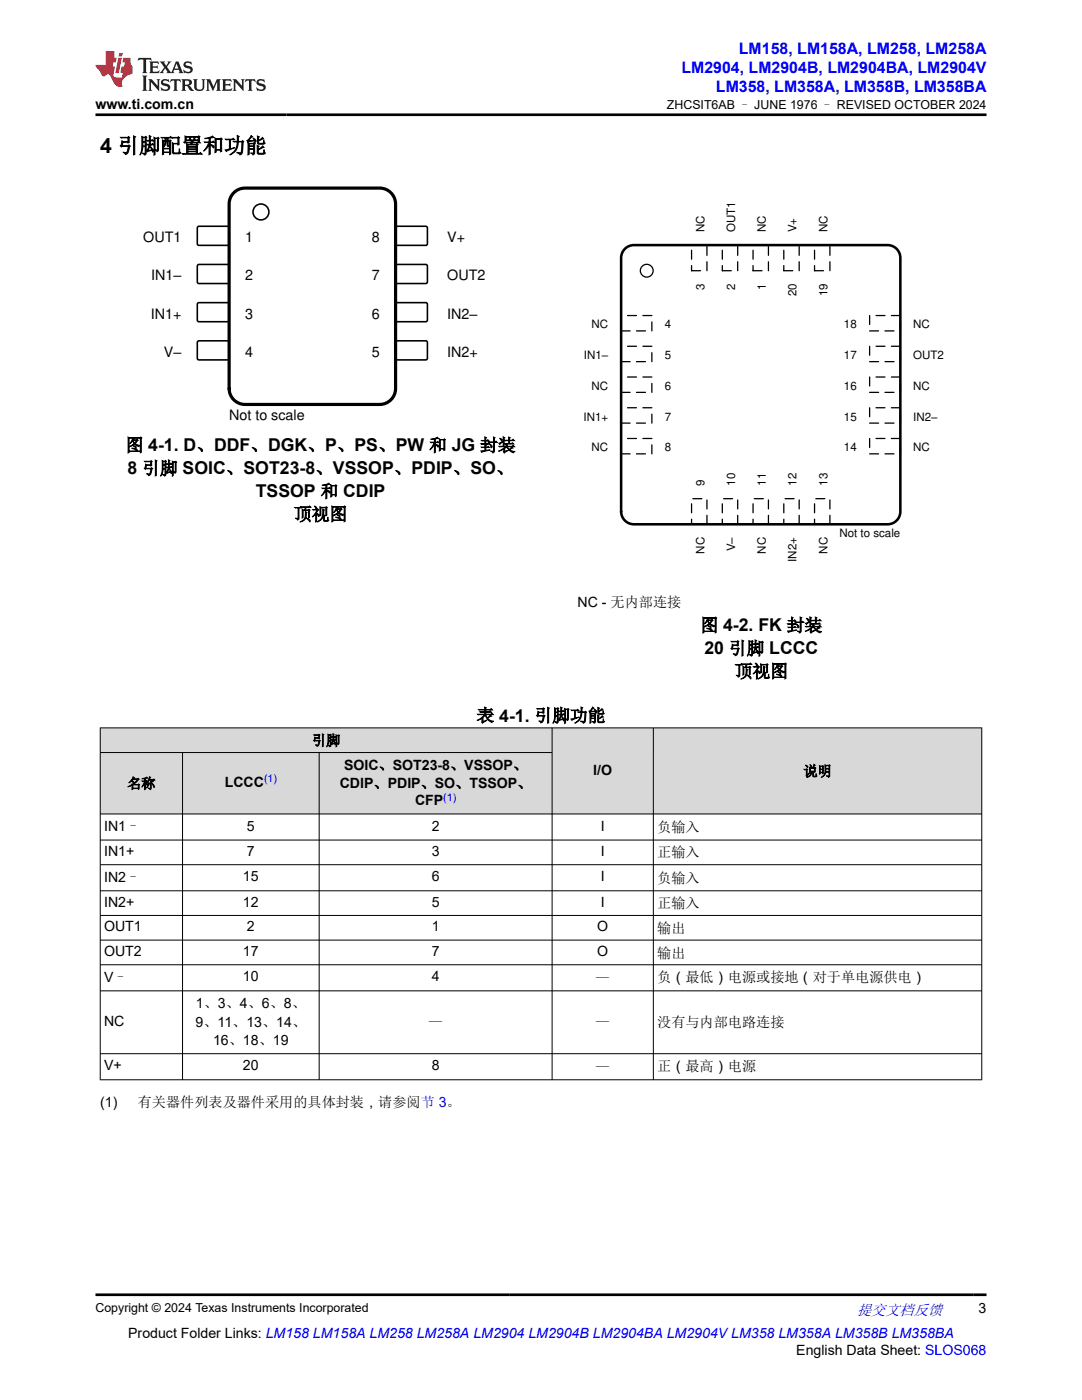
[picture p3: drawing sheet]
<svg xmlns="http://www.w3.org/2000/svg" width="216mm" height="279mm" viewBox="0 0 216 279" stroke-linecap="round" stroke-linejoin="round" font-family="sans-serif">
<defs><g id="words">
<text font-size="4.2" x="20" y="30.5">4 引脚配置和功能</text>
<g font-size="3.5">
<text x="25.1" y="90.1">图 4-1. D、DDF、DGK、P、PS、PW 和 JG 封装</text>
<text x="25.5" y="94.7">8 引脚 SOIC、SOT23-8、VSSOP、PDIP、SO、</text>
<text x="51" y="99.2">TSSOP 和 CDIP</text>
<text x="58.7" y="103.8">顶视图</text>
<text x="139.8" y="126">图 4-2. FK 封装</text>
<text x="140.6" y="130.6">20 引脚 LCCC</text>
<text x="146.6" y="135.2">顶视图</text>
<text x="95.1" y="144">表 4-1. 引脚功能</text>
</g>
<g font-size="3.2" fill="#00f">
<text x="147.4" y="10.7">LM158, LM158A, LM258, LM258A</text>
<text x="136" y="14.5">LM2904, LM2904B, LM2904BA, LM2904V</text>
<text x="142.9" y="18.3">LM358, LM358A, LM358B, LM358BA</text>
</g>
<text font-size="3" fill="#00f" x="171" y="262.4">提交文档反馈</text>
<g font-size="2.9">
<text x="28.6" y="48.3">OUT1</text>
<text x="48.9" y="48.3">1</text>
<text x="74.2" y="48.3">8</text>
<text x="89.3" y="48.3">V+</text>
<text x="30.2" y="56">IN1±</text>
<text x="48.9" y="56">2</text>
<text x="74.2" y="56">7</text>
<text x="89.3" y="56">OUT2</text>
<text x="30.1" y="63.6">IN1+</text>
<text x="48.9" y="63.6">3</text>
<text x="74.2" y="63.6">6</text>
<text x="89.3" y="63.6">IN2±</text>
<text x="32.7" y="71.2">V±</text>
<text x="48.9" y="71.2">4</text>
<text x="74.2" y="71.2">5</text>
<text x="89.3" y="71.2">IN2+</text>
<text x="45.7" y="83.9">Not to scale</text>
</g>
<g font-size="2.8">
<text x="19" y="21.7">www.ti.com.cn</text>
<text x="115.3" y="121.2">NC - 无内部连接</text>
<text x="62.3" y="148.7">引脚</text>
<text x="68.7" y="153.7">SOIC、SOT23-8、VSSOP、</text>
<text x="118.4" y="154.6">I/O</text>
<text x="160.3" y="154.9">说明</text>
<text x="25.4" y="157.3">名称</text>
<text x="44.8" y="157">LCCC</text>
<text x="67.8" y="157.3">CDIP、PDIP、SO、TSSOP、</text>
<text x="82.8" y="160.7">CFP</text>
<text x="20.8" y="165.9">IN1–</text>
<text x="49.3" y="165.8">5</text>
<text x="86.1" y="165.8">2</text>
<text x="119.9" y="165.8">I</text>
<text x="131.1" y="166.1">负输入</text>
<text x="20.8" y="170.8">IN1+</text>
<text x="49.3" y="170.8">7</text>
<text x="86.1" y="170.8">3</text>
<text x="119.9" y="170.8">I</text>
<text x="131.1" y="171.1">正输入</text>
<text x="20.8" y="176">IN2–</text>
<text x="48.5" y="175.9">15</text>
<text x="86.1" y="175.9">6</text>
<text x="119.9" y="175.9">I</text>
<text x="131.1" y="176.2">负输入</text>
<text x="20.8" y="181">IN2+</text>
<text x="20.8" y="185.9">OUT1</text>
<text x="48.5" y="181">12</text>
<text x="49.3" y="185.9">2</text>
<text x="86.1" y="181">5</text>
<text x="86.1" y="185.9">1</text>
<text x="119.2" y="185.9">O</text>
<text x="119.9" y="181">I</text>
<text x="131.1" y="181.3">正输入</text>
<text x="20.8" y="190.8">OUT2</text>
<text x="48.5" y="190.8">17</text>
<text x="86.1" y="190.8">7</text>
<text x="119.2" y="190.8">O</text>
<text x="131.1" y="186.2">输出</text>
<text x="131.1" y="191.1">输出</text>
<text x="20.8" y="196">V–</text>
<text x="48.5" y="195.9">10</text>
<text x="86.1" y="195.9">4</text>
<text x="118.9" y="196.2">—</text>
<text x="131.1" y="196">负（最低）电源或接地（对于单电源供电）</text>
<text x="39.1" y="201.2">1、3、4、6、8、</text>
<text x="20.8" y="204.7">NC</text>
<text x="39" y="204.9">9、11、13、14、</text>
<text x="42.5" y="208.6">16、18、19</text>
<text x="85.5" y="205">—</text>
<text x="118.9" y="205">—</text>
<text x="131.1" y="205">没有与内部电路连接</text>
<text x="20.8" y="213.6">V+</text>
<text x="48.5" y="213.6">20</text>
<text x="86.1" y="213.6">8</text>
<text x="118.9" y="213.9">—</text>
<text x="131.1" y="213.8">正（最高）电源</text>
<text x="20" y="220.8">(1)</text>
<text x="27.5" y="220.8">有关器件列表及器件采用的具体封装，请参阅节 3。</text>
<text x="195.3" y="262.1">3</text>
<text x="25.6" y="266.9">Product Folder Links: LM158 LM158A LM258 LM258A LM2904 LM2904B LM2904BA LM2904V LM358 LM358A LM358B LM358BA</text>
<text x="158.9" y="270.3">English Data Sheet: SLOS068</text>
</g>
<g font-size="2.5">
<text x="133.1" y="21.8">ZHCSIT6AB – JUNE 1976 – REVISED OCTOBER 2024</text>
<text x="19" y="261.8">Copyright © 2024 Texas Instruments Incorporated</text>
</g>
<g font-size="2.3">
<text x="140.6" y="46.4" transform="rotate(-90 140.6 46.4)">NC</text>
<text x="146.7" y="46.4" transform="rotate(-90 146.7 46.4)">OUT1</text>
<text x="152.8" y="46.4" transform="rotate(-90 152.8 46.4)">NC</text>
<text x="159" y="46.4" transform="rotate(-90 159 46.4)">V+</text>
<text x="165.1" y="46.4" transform="rotate(-90 165.1 46.4)">NC</text>
<text x="140.6" y="57.9" transform="rotate(-90 140.6 57.9)">3</text>
<text x="146.7" y="57.9" transform="rotate(-90 146.7 57.9)">2</text>
<text x="152.8" y="57.9" transform="rotate(-90 152.8 57.9)">1</text>
<text x="159" y="59.1" transform="rotate(-90 159 59.1)">20</text>
<text x="165.1" y="59.1" transform="rotate(-90 165.1 59.1)">19</text>
<text x="118.1" y="65.5">NC</text>
<text x="132.6" y="65.5">4</text>
<text x="168.4" y="65.5">18</text>
<text x="182.2" y="65.5">NC</text>
<text x="116.5" y="71.7">IN1±</text>
<text x="132.6" y="71.7">5</text>
<text x="168.4" y="71.7">17</text>
<text x="182.2" y="71.7">OUT2</text>
<text x="118.1" y="77.8">NC</text>
<text x="132.6" y="77.8">6</text>
<text x="168.4" y="77.8">16</text>
<text x="182.2" y="77.8">NC</text>
<text x="116.5" y="83.9">IN1+</text>
<text x="132.6" y="83.9">7</text>
<text x="168.4" y="83.9">15</text>
<text x="182.2" y="83.9">IN2±</text>
<text x="118.1" y="90.1">NC</text>
<text x="132.6" y="90.1">8</text>
<text x="168.4" y="90.1">14</text>
<text x="182.2" y="90.1">NC</text>
<text x="140.6" y="97" transform="rotate(-90 140.6 97)">9</text>
<text x="146.7" y="97" transform="rotate(-90 146.7 97)">10</text>
<text x="152.8" y="97" transform="rotate(-90 152.8 97)">11</text>
<text x="159" y="97" transform="rotate(-90 159 97)">12</text>
<text x="165.1" y="97" transform="rotate(-90 165.1 97)">13</text>
<text x="167.5" y="107.2">Not to scale</text>
<text x="140.6" y="110.5" transform="rotate(-90 140.6 110.5)">NC</text>
<text x="146.7" y="110" transform="rotate(-90 146.7 110)">V±</text>
<text x="152.8" y="110.5" transform="rotate(-90 152.8 110.5)">NC</text>
<text x="159" y="112.1" transform="rotate(-90 159 112.1)">IN2+</text>
<text x="165.1" y="110.5" transform="rotate(-90 165.1 110.5)">NC</text>
</g>
<g font-size="2.1" fill="#00f">
<text x="52.7" y="156.1">(1)</text>
<text x="88.5" y="159.8">(1)</text>
</g>
</g></defs>
<path d="M39.4 45.3l.3-.1h5.9l.1 .3v3.3l-.3 .2-5.9-.1-.1-.3z" fill="none" stroke="#000" stroke-width=".32"/>
<path d="M79 45.3l.3-.1h5.8l.2 .3-.1 3.3-.2 .2-5.9-.1-.2-.3z" fill-rule="evenodd" fill="#fff"/>
<path d="M79 45.3l.3-.1h5.8l.2 .3-.1 3.3-.2 .2-5.9-.1-.2-.3z" fill="none" stroke="#000" stroke-width=".32"/>
<path d="M39.4 52.9l.3-.1h5.9l.1 .3v3.3l-.3 .2-5.9-.1-.1-.2z" fill-rule="evenodd" fill="#fff"/>
<path d="M39.4 52.9l.3-.1h5.9l.1 .3v3.3l-.3 .2-5.9-.1-.1-.2z" fill="none" stroke="#000" stroke-width=".32"/>
<path d="M79 52.9l.3-.1h5.8l.2 .3-.1 3.3-.2 .2-5.9-.1-.2-.2z" fill-rule="evenodd" fill="#fff"/>
<path d="M79 52.9l.3-.1h5.8l.2 .3-.1 3.3-.2 .2-5.9-.1-.2-.2z" fill="none" stroke="#000" stroke-width=".32"/>
<path d="M39.4 60.6l.3-.2h5.9l.1 .3v3.3l-.3 .2h-5.9l-.1-.3z" fill-rule="evenodd" fill="#fff"/>
<path d="M39.4 60.6l.3-.2h5.9l.1 .3v3.3l-.3 .2h-5.9l-.1-.3z" fill="none" stroke="#000" stroke-width=".32"/>
<path d="M79 60.6l.3-.2h5.8l.2 .3-.1 3.3-.2 .2h-5.9l-.2-.3z" fill-rule="evenodd" fill="#fff"/>
<path d="M79 60.6l.3-.2h5.8l.2 .3-.1 3.3-.2 .2h-5.9l-.2-.3z" fill="none" stroke="#000" stroke-width=".32"/>
<path d="M39.4 68.2l.3-.2 5.9 .1 .1 .2v3.4l-.3 .1h-5.9l-.1-.3z" fill-rule="evenodd" fill="#fff"/>
<path d="M39.4 68.2l.3-.2 5.9 .1 .1 .2v3.4l-.3 .1h-5.9l-.1-.3z" fill="none" stroke="#000" stroke-width=".32"/>
<path d="M79 68.2l.3-.2 5.8 .1 .2 .2-.1 3.4-.2 .1h-5.9l-.2-.3z" fill-rule="evenodd" fill="#fff"/>
<g fill="none" stroke="#000" stroke-width=".32">
<path d="M79 68.2l.3-.2 5.8 .1 .2 .2-.1 3.4-.2 .1h-5.9l-.2-.3z"/>
<circle cx="52.1" cy="42.3" r="1.59"/>
</g>
<path d="M46.6 38.5a3.2 3.2 0 0 1 2.3-1h26.9a3.2 3.2 0 0 1 3.1 3.2v36.8a3.2 3.2 0 0 1-3.1 3.2h-26.9a3.2 3.2 0 0 1-3.2-3.2v-36.8a3.2 3.2 0 0 1 .9-2.2z" fill="none" stroke="#000" stroke-width=".64"/>
<path d="M123.9 63h6.2v3h-6.2z" fill-rule="evenodd" fill="#fff"/>
<path d="M123.9 63h6.2v3h-6.2z" fill="none" stroke="#000" stroke-width=".26" stroke-dasharray="1.8 1.3"/>
<path d="M123.9 69.1h6.2v3.1h-6.2z" fill-rule="evenodd" fill="#fff"/>
<path d="M123.9 69.1h6.2v3.1h-6.2z" fill="none" stroke="#000" stroke-width=".26" stroke-dasharray="1.8 1.3"/>
<path d="M123.9 75.2h6.2v3.1h-6.2z" fill-rule="evenodd" fill="#fff"/>
<path d="M123.9 75.2h6.2v3.1h-6.2z" fill="none" stroke="#000" stroke-width=".26" stroke-dasharray="1.8 1.3"/>
<path d="M123.9 81.4h6.2v3h-6.2z" fill-rule="evenodd" fill="#fff"/>
<path d="M123.9 81.4h6.2v3h-6.2z" fill="none" stroke="#000" stroke-width=".26" stroke-dasharray="1.8 1.3"/>
<path d="M123.9 87.5h6.2v3.1h-6.2z" fill-rule="evenodd" fill="#fff"/>
<path d="M123.9 87.5h6.2v3.1h-6.2z" fill="none" stroke="#000" stroke-width=".26" stroke-dasharray="1.8 1.3"/>
<path d="M138 99.5h3.1v5.1h-3.1z" fill-rule="evenodd" fill="#fff"/>
<path d="M138 99.5h3.1v5.1h-3.1z" fill="none" stroke="#000" stroke-width=".26" stroke-dasharray="1.8 1.3"/>
<path d="M144.1 99.5h3.1v5.1h-3.1z" fill-rule="evenodd" fill="#fff"/>
<path d="M144.1 99.5h3.1v5.1h-3.1z" fill="none" stroke="#000" stroke-width=".26" stroke-dasharray="1.8 1.3"/>
<path d="M150.3 99.5h3v5.1h-3z" fill-rule="evenodd" fill="#fff"/>
<path d="M150.3 99.5h3v5.1h-3z" fill="none" stroke="#000" stroke-width=".26" stroke-dasharray="1.8 1.3"/>
<path d="M156.4 99.5h3.1v5.1h-3.1z" fill-rule="evenodd" fill="#fff"/>
<path d="M156.4 99.5h3.1v5.1h-3.1z" fill="none" stroke="#000" stroke-width=".26" stroke-dasharray="1.8 1.3"/>
<path d="M162.5 99.5h3.1v5.1h-3.1z" fill-rule="evenodd" fill="#fff"/>
<path d="M162.5 99.5h3.1v5.1h-3.1z" fill="none" stroke="#000" stroke-width=".26" stroke-dasharray="1.8 1.3"/>
<path d="M173.5 87.5h6.2v3.1h-6.2z" fill-rule="evenodd" fill="#fff"/>
<path d="M173.5 87.5h6.2v3.1h-6.2z" fill="none" stroke="#000" stroke-width=".26" stroke-dasharray="1.8 1.3"/>
<path d="M173.5 81.4h6.2v3h-6.2z" fill-rule="evenodd" fill="#fff"/>
<path d="M173.5 81.4h6.2v3h-6.2z" fill="none" stroke="#000" stroke-width=".26" stroke-dasharray="1.8 1.3"/>
<path d="M173.5 75.2h6.2v3.1h-6.2z" fill-rule="evenodd" fill="#fff"/>
<path d="M173.5 75.2h6.2v3.1h-6.2z" fill="none" stroke="#000" stroke-width=".26" stroke-dasharray="1.8 1.3"/>
<path d="M173.5 69.1h6.2v3.1h-6.2z" fill-rule="evenodd" fill="#fff"/>
<path d="M173.5 69.1h6.2v3.1h-6.2z" fill="none" stroke="#000" stroke-width=".26" stroke-dasharray="1.8 1.3"/>
<path d="M173.5 63h6.2v3h-6.2z" fill-rule="evenodd" fill="#fff"/>
<path d="M173.5 63h6.2v3h-6.2z" fill="none" stroke="#000" stroke-width=".26" stroke-dasharray="1.8 1.3"/>
<path d="M162.5 48.9h3.1v5.1h-3.1z" fill-rule="evenodd" fill="#fff"/>
<path d="M162.5 48.9h3.1v5.1h-3.1z" fill="none" stroke="#000" stroke-width=".26" stroke-dasharray="1.8 1.3"/>
<path d="M156.4 48.9h3.1v5.1h-3.1z" fill-rule="evenodd" fill="#fff"/>
<path d="M156.4 48.9h3.1v5.1h-3.1z" fill="none" stroke="#000" stroke-width=".26" stroke-dasharray="1.8 1.3"/>
<path d="M150.3 48.9h3v5.1h-3z" fill-rule="evenodd" fill="#fff"/>
<path d="M150.3 48.9h3v5.1h-3z" fill="none" stroke="#000" stroke-width=".26" stroke-dasharray="1.8 1.3"/>
<path d="M144.1 48.9h3.1v5.1h-3.1z" fill-rule="evenodd" fill="#fff"/>
<path d="M144.1 48.9h3.1v5.1h-3.1z" fill="none" stroke="#000" stroke-width=".26" stroke-dasharray="1.8 1.3"/>
<path d="M138 48.9h3.1v5.1h-3.1z" fill-rule="evenodd" fill="#fff"/>
<path d="M138 48.9h3.1v5.1h-3.1z" fill="none" stroke="#000" stroke-width=".26" stroke-dasharray="1.8 1.3"/>
<circle cx="129" cy="54" r="1.28" fill="none" stroke="#000" stroke-width=".26"/>
<path d="M124.9 49.5l1-.5 .6-.1h50.6a2.56 2.56 0 0 1 2.6 2.6v50.6a2.56 2.56 0 0 1-2.6 2.5h-50.6a2.56 2.56 0 0 1-2.6-2.5v-50.6a2.55 2.55 0 0 1 1-2z" fill="none" stroke="#000" stroke-width=".51"/>
<g fill="#d8d8d8">
<path d="M20 145.3h175.9v4.9h-175.9z" fill-rule="evenodd"/>
<path d="M20.1 145.3h90v4.8h-90z" fill-rule="evenodd"/>
<path d="M110.2 145.3h20.1v17.1h-20.1z" fill-rule="evenodd"/>
<path d="M130.4 145.3h65.4v17.1h-65.4z" fill-rule="evenodd"/>
<path d="M20.1 150.2h16.3v12.2h-16.3z" fill-rule="evenodd"/>
<path d="M36.5 150.2h27.1v12.2h-27.1z" fill-rule="evenodd"/>
<path d="M63.7 150.2h46.4v12.2h-46.4z" fill-rule="evenodd"/>
</g>
<g fill="none" stroke="#000" stroke-width=".2">
<path d="M19.9 145.3h176.1M19.9 150.2h90.3M20 145.2v70.4M36.4 150.2v65.4M63.7 150.2v65.4M110.2 145.2v70.4M130.4 145.2v70.4M195.9 145.2v70.4M19.9 162.4h176.1M19.9 167.7h176.1M19.9 172.6h176.1M19.9 177.8h176.1"/>
<path d="M19.9 182.7h176.1M19.9 187.6h176.1M19.9 192.5h176.1M19.9 197.7h176.1M19.9 210.3h176.1M19.9 215.5h176.1"/>
</g>
<path d="M27.7 11.6l-.2 .5 .5-.2h.6v.1v2.2l-.2 .4h1l-.2-.4v-2.2v-.1h.5l.5 .2-.1-.5zM29.8 12.3l.2 .4v1.5l-.2 .4h1.9l.1-.6a1.08 1.08 0 0 1-1.3 .2v-.7h.6l.4 .2v-.7l-.4 .2h-.6v-.5l.2-.2a1 1 0 0 1 1 .3l-.1-.5zM31.8 12.3l1 1.1-1 1.2h.9l-.2-.2 .4-.8 .5 .8-.2 .2h1.6l-.2-.2 .1-.5h1l.1 .5-.1 .2h.9l-.2-.3-.8-2h-.5l-1 2.2-.8-1.1 .9-1.1h-.8l.2 .2-.5 .6-.3-.6 .1-.2zM35.2 12.7l.4 1h-.8zM36.8 12.4a.65 .65 0 0 0-.2 .7 .65 .65 0 0 0 .6 .5l.7 .1 .1 .3a.79 .79 0 0 1-.7 .4 .79 .79 0 0 1-.7-.5l.1 .7 .2-.1a.93 .93 0 0 0 1.1 .1 .93 .93 0 0 0 .4-1 1.46 1.46 0 0 0-1.2-.6l-.1-.3a1.09 1.09 0 0 1 1.2 .2l-.2-.6-.1 .1-.6-.2zM28.4 15.1l.2 .4v2.2l-.2 .4h1l-.2-.4v-2.2l.2-.4zM29.6 15.8l.2 .4v1.5l-.2 .4h.8l-.3-.4v-1.3l1.7 1.8v-2l.2-.4h-.8l.2 .2 .1 1.1-1.2-1.3zM32.3 15.9a.65 .65 0 0 0-.2 .8 .65 .65 0 0 0 .7 .4l.6 .2 .1 .2a.79 .79 0 0 1-.7 .4 .79 .79 0 0 1-.7-.5l.1 .7 .2-.1a.93 .93 0 0 0 1.1 .1 .93 .93 0 0 0 .4-.9 1.46 1.46 0 0 0-1.2-.6l-.1-.4a1.09 1.09 0 0 1 1.2 .2l-.2-.6-.1 .1-.6-.1zM34.1 15.8l-.1 .6a.63 .63 0 0 1 .7-.3l.1 1.6-.3 .4h1l-.2-.4v-1.6a.66 .66 0 0 1 .8 .3l-.1-.6zM36.2 15.8l.2 .4v1.5l-.2 .4h.9l-.2-.2v-.7h.5l.1 .2a.79 .79 0 0 0 1.2 .6l-1-.9a.61 .61 0 0 0 .6-.6 .61 .61 0 0 0-.5-.7zM36.9 16.1h.2a.47 .47 0 0 1 .5 .1 .47 .47 0 0 1 .1 .5l-.2 .1-.6 .1zM38.5 15.8l.2 .2a2.27 2.27 0 0 0 .4 2 1.04 1.04 0 0 0 1.7-.7v-1.3l.2-.2h-.8l.2 .4v1.1a.6 .6 0 0 1-.6 .6 .6 .6 0 0 1-.6-.6v-1.1l.3-.4zM41.1 15.8l.2 .4v1.5l-.2 .4h.7l-.2-.4v-1.4l.9 1.9 .8-1.9v1.4l-.2 .4h1l-.3-.4v-1.5l.3-.4h-.8l-.7 1.5-.7-1.5zM44.3 15.8l.2 .4v1.5l-.2 .4h1.9l.1-.6a1.09 1.09 0 0 1-1.3 .2v-.7h.6l.4 .2v-.6l-.4 .2h-.6v-.6l.2-.1a1.01 1.01 0 0 1 1 .3l-.1-.6zM46.4 15.8l.3 .4v1.5l-.3 .4h.8l-.2-.4v-1.3l1.6 1.8v-2l.2-.4h-.7l.2 .2v1.1l-1.2-1.3zM49 15.8l-.1 .6a.63 .63 0 0 1 .8-.3v1.6l-.3 .4h1l-.2-.4v-1.6a.66 .66 0 0 1 .8 .3l-.1-.6zM51.4 15.9a.65 .65 0 0 0-.2 .8 .65 .65 0 0 0 .6 .4l.6 .2 .2 .2a.79 .79 0 0 1-.8 .4 .79 .79 0 0 1-.6-.5l.1 .7 .2-.1a.93 .93 0 0 0 1 .1 .93 .93 0 0 0 .5-.9 1.46 1.46 0 0 0-1.3-.6l-.1-.4a1.09 1.09 0 0 1 1.3 .2l-.2-.6-.2 .1-.5-.1z" fill="#231f20"/>
<path d="M21.1 10.2v2.8h-2.1l.1 .3 .9 1a.95 .95 0 0 0 .9 .9 .59 .59 0 0 1 .6-.4 .59 .59 0 0 1 .5 .4l.4 .7a1.59 1.59 0 0 0 2.1 1.4 1.61 1.61 0 0 1 1-2.3l1-.3-.1-1.5a1.59 1.59 0 0 1-.4-1.7h-1.4l-.2 .9h.5l-.1 .9h-.5l-.2 1v.2l.4 .1-.2 .9h-.6a.73 .73 0 0 1-1.1-.7l.3-1.5h-.5l.2-.9h.5l.2-.9h-.5v-1.3zM23.6 11.5l-.6 3.1h.7l.6-3.1zM23.8 10.6l-.1 .6h.7l.1-.6z" fill="#ed1c24"/>
<path d="M19 22.9h177.8M19 258.4h177.8" fill="none" stroke="#000" stroke-width=".53"/>
<use href="#words"/>
</svg>
